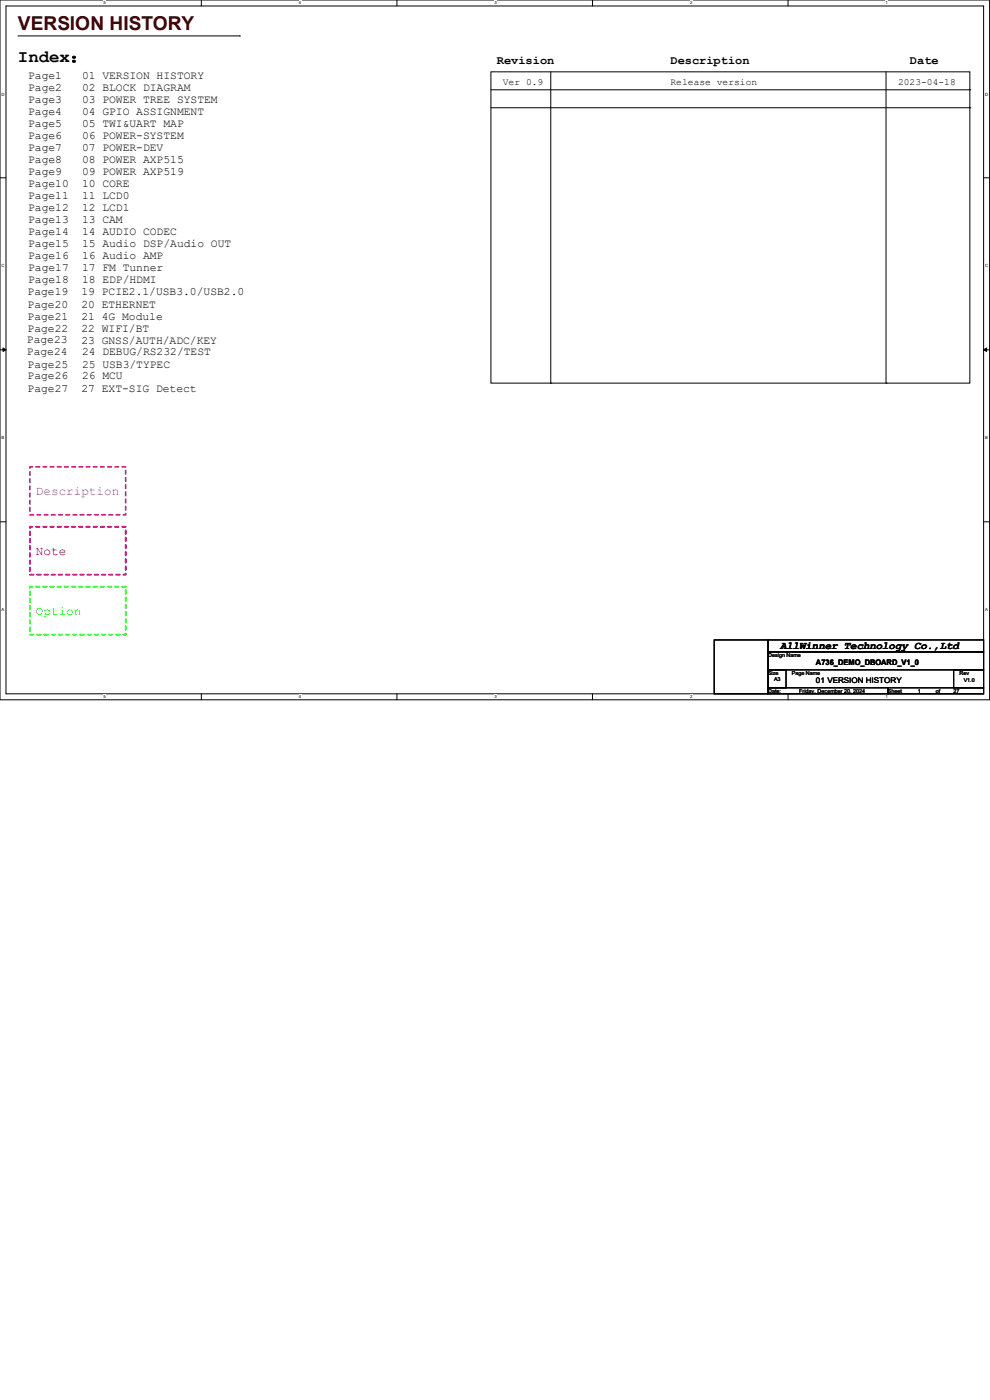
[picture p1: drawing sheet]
<svg xmlns="http://www.w3.org/2000/svg" width="210mm" height="297mm" viewBox="0 0 210 297" stroke-linecap="round" stroke-linejoin="round" font-family="sans-serif">
<defs><g id="words">
<text font-size="4.1" fill="#400000" x="3.8" y="6.3">VERSION HISTORY</text>
<text font-size="3.7" x="3.8" y="13.2">Index：</text>
<text font-size="2.7" fill="#8000ff" x="7.6" y="105">Description</text>
<text font-size="2.7" fill="#f00" x="7.6" y="117.7">Note</text>
<text font-size="2.7" fill="#0f0" x="7.6" y="130.4">Option</text>
<g font-size="2.5">
<text x="105.4" y="13.5">Revision</text>
<text x="142.2" y="13.5">Description</text>
<text x="193" y="13.5">Date</text>
</g>
<g font-size="2.4">
<text x="6" y="16.8">Page1</text>
<text x="17.4" y="16.8">01 VERSION HISTORY</text>
<text x="6" y="19.3">Page2</text>
<text x="6" y="21.9">Page3</text>
<text x="17.4" y="19.3">02 BLOCK DIAGRAM</text>
<text x="17.4" y="21.9">03 POWER TREE SYSTEM</text>
<text x="6" y="24.4">Page4</text>
<text x="6" y="27">Page5</text>
<text x="6" y="29.5">Page6</text>
<text x="17.4" y="24.4">04 GPIO ASSIGNMENT</text>
<text x="17.4" y="29.5">06 POWER-SYSTEM</text>
<text x="17.4" y="27">05 TWI&amp;UART MAP</text>
<text x="6" y="32">Page7</text>
<text x="6" y="34.6">Page8</text>
<text x="17.4" y="32">07 POWER-DEV</text>
<text x="17.4" y="34.6">08 POWER AXP515</text>
<text x="6" y="37.1">Page9</text>
<text x="6" y="39.7">Page10</text>
<text x="17.4" y="39.7">10 CORE</text>
<text x="17.4" y="37.1">09 POWER AXP519</text>
<text x="6" y="44.7">Page12</text>
<text x="6" y="42.2">Page11</text>
<text x="6" y="47.3">Page13</text>
<text x="17.4" y="42.2">11 LCD0</text>
<text x="17.4" y="47.3">13 CAM</text>
<text x="17.4" y="44.7">12 LCD1</text>
<text x="6" y="49.8">Page14</text>
<text x="6" y="52.4">Page15</text>
<text x="17.4" y="52.4">15 Audio DSP/Audio OUT</text>
<text x="17.4" y="49.8">14 AUDIO CODEC</text>
<text x="6" y="57.4">Page17</text>
<text x="6" y="54.9">Page16</text>
<text x="6" y="60">Page18</text>
<text x="17.4" y="57.4">17 FM Tunner</text>
<text x="17.4" y="60">18 EDP/HDMI</text>
<text x="17.4" y="54.9">16 Audio AMP</text>
<text x="5.8" y="65.3">Page20</text>
<text x="5.8" y="62.7">Page19</text>
<text x="17.3" y="65.3">20 ETHERNET</text>
<text x="17.3" y="62.7">19 PCIE2.1/USB3.0/USB2.0</text>
<text x="5.8" y="67.9">Page21</text>
<text x="5.8" y="70.4">Page22</text>
<text x="17.3" y="67.9">21 4G Module</text>
<text x="17.3" y="70.4">22 WIFI/BT</text>
<text x="5.7" y="75.4">Page24</text>
<text x="5.7" y="72.8">Page23</text>
<text x="17.3" y="72.9">23 GNSS/AUTH/ADC/KEY</text>
<text x="17.4" y="75.4">24 DEBUG/RS232/TEST</text>
<text x="5.8" y="78">Page25</text>
<text x="5.8" y="80.4">Page26</text>
<text x="5.8" y="83.1">Page27</text>
<text x="17.3" y="83.1">27 EXT-SIG Detect</text>
<text x="17.4" y="78">25 USB3/TYPEC</text>
<text x="17.4" y="80.4">26 MCU</text>
</g>
<text font-size="2.3" x="165.5" y="137.7">AllWinner Technology Co.,Ltd</text>
<g font-size="2">
<text x="106.7" y="18.1">Ver 0.9</text>
<text x="142.2" y="18.1">Release version</text>
<text x="190.5" y="18.1">2023-04-18</text>
</g>
<g font-size="1.7">
<text x="173.1" y="141.1">A736_DEMO_DBOARD_V1_0</text>
<text x="173.1" y="144.9">01 VERSION HISTORY</text>
</g>
<g font-size="1.1">
<text x="162.9" y="139.4">Design Name</text>
<text x="162.9" y="143.2">Size</text>
<text x="168" y="143.2">Page Name</text>
<text x="203.6" y="143.2">Rev</text>
<text x="162.9" y="147">Date:</text>
<text x="164.2" y="144.5">A3</text>
<text x="169.5" y="147">Friday, December 20, 2024</text>
<text x="188.3" y="147">Sheet</text>
<text x="194.7" y="147">1</text>
<text x="198.5" y="147">of</text>
<text x="202.3" y="147">27</text>
<text x="204.5" y="144.6">V1.0</text>
</g>
<g font-size=".9">
<text x="22" y=".9">5</text>
<text x="63.4" y=".9">4</text>
<text x="104.9" y=".9">3</text>
<text x="146.4" y=".9">2</text>
<text x="187.9" y=".9">1</text>
<text x=".3" y="20.3">D</text>
<text x="209" y="20.3">D</text>
<text x=".3" y="56.7">C</text>
<text x="209" y="56.7">C</text>
<text x=".3" y="93.2">B</text>
<text x="209" y="93.2">B</text>
<text x=".3" y="129.7">A</text>
<text x="209" y="129.7">A</text>
<text x="22" y="148.1">5</text>
<text x="63.4" y="148.1">4</text>
<text x="104.9" y="148.1">3</text>
<text x="146.4" y="148.1">2</text>
<text x="187.9" y="148.1">1</text>
</g>
</g></defs>
<path d="M0 0h209.9v148.5h-209.9zM1.3 1.3h207.4v145.9h-207.4z" fill="none" stroke="#000" stroke-width=".21"/>
<g fill="#fff">
<path d="M22 .1h.5v1h-.5z"/>
<path d="M22 147.3h.5v1h-.5z"/>
</g>
<path d="M42.7 0v1.3M42.7 147.2v1.3" fill="none" stroke="#000" stroke-width=".21"/>
<g fill="#fff">
<path d="M63.4 .1h.5v1h-.5z"/>
<path d="M63.4 147.3h.5v1h-.5z"/>
</g>
<path d="M84.2 0v1.3M84.2 147.2v1.3" fill="none" stroke="#000" stroke-width=".21"/>
<g fill="#fff">
<path d="M104.9 .1h.5v1h-.5z"/>
<path d="M104.9 147.3h.5v1h-.5z"/>
</g>
<path d="M125.7 0v1.3M125.7 147.2v1.3" fill="none" stroke="#000" stroke-width=".21"/>
<g fill="#fff">
<path d="M146.4 .1h.5v1h-.5z"/>
<path d="M146.4 147.3h.5v1h-.5z"/>
</g>
<path d="M167.2 0v1.3M167.2 147.2v1.3" fill="none" stroke="#000" stroke-width=".21"/>
<g fill="#fff">
<path d="M187.9 .1h.5v1h-.5z"/>
<path d="M187.9 147.3h.5v1h-.5z"/>
<path d="M.3 19.5h.7v1h-.7z"/>
<path d="M209 19.5h.6v1h-.6z"/>
<path d="M.3 55.9h.7v1h-.7z"/>
<path d="M209 55.9h.6v1h-.6z"/>
</g>
<path d="M0 37.7h1.3M208.7 37.7h1.2" fill="none" stroke="#000" stroke-width=".21"/>
<g fill="#fff">
<path d="M.3 92.4h.6v1h-.6z"/>
<path d="M209 92.4h.6v1h-.6z"/>
</g>
<path d="M0 74.2h1.3M208.7 74.2h1.2" fill="none" stroke="#000" stroke-width=".21"/>
<path d="M.6 73.8l.7 .4-.7 .3zM208.7 74.2l.6-.4v.7z" fill="#000" stroke="#000" stroke-width=".21"/>
<g fill="#fff">
<path d="M.3 128.9h.6v1h-.6z"/>
<path d="M209 128.9h.5v1h-.5z"/>
</g>
<g fill="none" stroke="#000" stroke-width=".21">
<path d="M3.8 7.6h47M50.8 7.6h.1M104.1 15.2h101.6v66.1h-101.6zM104.1 19h101.6M116.8 15.2v66.1M188 15.2v66.1M205.7 19h.1M104.1 22.9h101.6M205.7 22.9h.1M116.8 81.3h.1M188 81.3h.1M0 110.7h1.3"/>
<path d="M208.7 110.7h1.2M151.5 135.8h11.4v11.4h-11.4zM162.9 135.8h45.8v2.5h-45.8zM162.9 138.3h45.8v3.8h-45.8zM162.9 142.1h3.9v3.8h-3.9zM162.9 145.9h25.4v1.3h-25.4zM188.3 145.9h20.4v1.3h-20.4zM202.3 142.1h6.4v3.8h-6.4z"/>
</g>
<path d="M6.3 99.1h20.4v10.1h-20.4z" fill="none" stroke="#8000ff" stroke-width=".38" stroke-dasharray=".8 .8"/>
<path d="M6.3 111.8h20.4v10.1h-20.4z" fill="none" stroke="#f00" stroke-width=".38" stroke-dasharray=".8 .8"/>
<path d="M6.3 124.5h20.4v10.1h-20.4z" fill="none" stroke="#0f0" stroke-width=".38" stroke-dasharray=".8 .8"/>
<use href="#words"/>
</svg>
